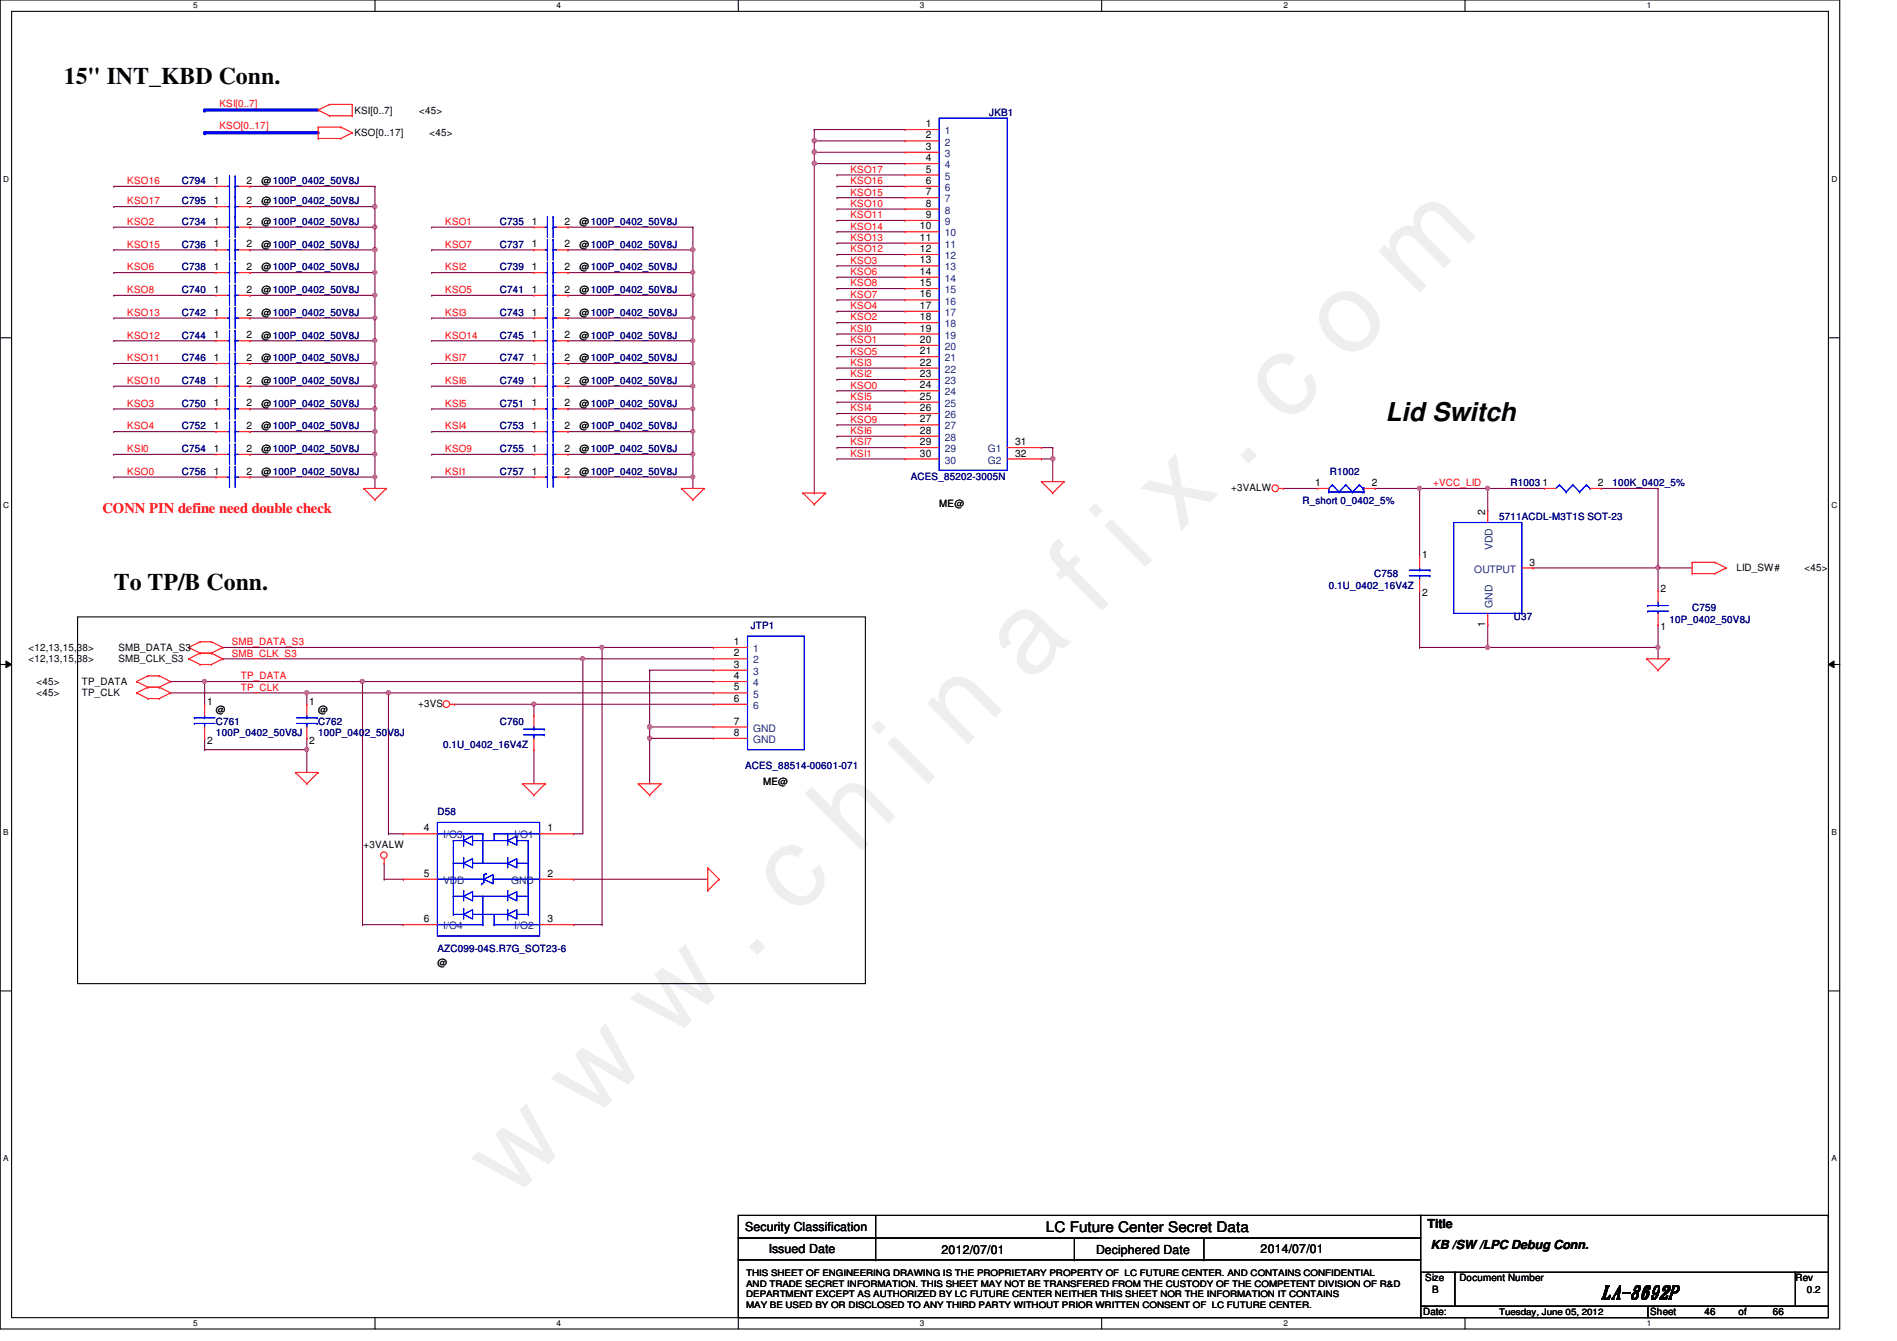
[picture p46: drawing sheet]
<svg xmlns="http://www.w3.org/2000/svg" width="297mm" height="210mm" viewBox="0 0 297 210" stroke-linecap="round" stroke-linejoin="round" font-family="sans-serif">
<defs><g id="words">
<text font-size="17.6" fill="#f0f" x="80.1" y="188" transform="rotate(-45 80.1 188)">w w w . c h i n a f i x . c o m</text>
<text font-size="4.1" x="217" y="66">Lid Switch</text>
<g font-size="3.7">
<text x="10" y="13.2">15&quot; INT_KBD Conn.</text>
<text x="17.8" y="92.3">To TP/B Conn.</text>
</g>
<text font-size="2.8" x="250.8" y="203.2">LA-8692P</text>
<text font-size="2.3" fill="#f00" x="16" y="80.3">CONN PIN define need double check</text>
<text font-size="2.3" x="163.8" y="192.9">LC Future Center Secret Data</text>
<g font-size="1.9">
<text x="116.7" y="192.7">Security Classification</text>
<text x="120.4" y="196.1">Issued Date</text>
<text x="147.4" y="196.3">2012/07/01</text>
<text x="171.6" y="196.3">Deciphered Date</text>
<text x="197.4" y="196.1">2014/07/01</text>
<text x="223.5" y="192.2">Title</text>
<text x="224.1" y="195.6">KB /SW /LPC Debug Conn.</text>
</g>
<g font-size="1.6" fill="#f00">
<text x="34.4" y="16.7">KSI[0..7]</text>
<text x="34.4" y="20.2">KSO[0..17]</text>
<text x="19.9" y="28.8">KSO16</text>
<text x="133.2" y="28.8">KSO16</text>
<text x="133.2" y="27.1">KSO17</text>
<text x="19.9" y="35.2">KSO2</text>
<text x="19.9" y="32">KSO17</text>
<text x="69.7" y="35.2">KSO1</text>
<text x="133.2" y="34.2">KSO11</text>
<text x="133.2" y="30.6">KSO15</text>
<text x="133.2" y="35.9">KSO14</text>
<text x="133.2" y="32.4">KSO10</text>
<text x="19.9" y="38.8">KSO15</text>
<text x="69.7" y="38.8">KSO7</text>
<text x="133.2" y="39.5">KSO12</text>
<text x="133.2" y="41.3">KSO3</text>
<text x="133.2" y="37.7">KSO13</text>
<text x="19.9" y="42.3">KSO6</text>
<text x="19.9" y="45.9">KSO8</text>
<text x="69.7" y="42.3">KSI2</text>
<text x="69.7" y="45.9">KSO5</text>
<text x="133.2" y="46.6">KSO7</text>
<text x="133.2" y="43.1">KSO6</text>
<text x="133.2" y="44.8">KSO8</text>
<text x="19.9" y="49.4">KSO13</text>
<text x="19.9" y="53">KSO12</text>
<text x="69.7" y="49.4">KSI3</text>
<text x="69.7" y="53">KSO14</text>
<text x="133.2" y="53.7">KSO1</text>
<text x="133.2" y="51.9">KSI0</text>
<text x="133.2" y="48.4">KSO4</text>
<text x="133.2" y="50.2">KSO2</text>
<text x="19.9" y="56.6">KSO11</text>
<text x="69.7" y="56.6">KSI7</text>
<text x="133.2" y="55.5">KSO5</text>
<text x="133.2" y="57.3">KSI3</text>
<text x="133.2" y="59.1">KSI2</text>
<text x="19.9" y="60.1">KSO10</text>
<text x="19.9" y="63.7">KSO3</text>
<text x="69.7" y="60.1">KSI6</text>
<text x="69.7" y="63.7">KSI5</text>
<text x="133.2" y="60.8">KSO0</text>
<text x="133.2" y="62.6">KSI5</text>
<text x="133.2" y="64.4">KSI4</text>
<text x="19.9" y="67.2">KSO4</text>
<text x="19.9" y="70.8">KSI0</text>
<text x="69.7" y="67.2">KSI4</text>
<text x="69.7" y="70.8">KSO9</text>
<text x="133.2" y="67.9">KSI6</text>
<text x="133.2" y="69.7">KSI7</text>
<text x="133.2" y="66.2">KSO9</text>
<text x="133.2" y="71.5">KSI1</text>
<text x="19.9" y="74.3">KSO0</text>
<text x="69.7" y="74.3">KSI1</text>
<text x="224.4" y="76.1">+VCC_LID</text>
<text x="36.3" y="101">SMB_DATA_S3</text>
<text x="36.3" y="102.8">SMB_CLK_S3</text>
<text x="37.7" y="106.3">TP_DATA</text>
<text x="37.7" y="108.1">TP_CLK</text>
</g>
<g font-size="1.6">
<text x="55.5" y="17.8">KSI[0..7]</text>
<text x="65.7" y="17.8">&lt;45&gt;</text>
<text x="55.5" y="21.3">KSO[0..17]</text>
<text x="67.3" y="21.3">&lt;45&gt;</text>
<text x="144.9" y="19.9">1</text>
<text x="144.9" y="21.7">2</text>
<text x="144.9" y="23.5">3</text>
<text x="33.5" y="28.8">1</text>
<text x="38.6" y="28.8">2</text>
<text x="40.9" y="28.8">@100P_0402_50V8J</text>
<text x="144.9" y="25.2">4</text>
<text x="144.9" y="27">5</text>
<text x="144.9" y="28.8">6</text>
<text x="33.5" y="32">1</text>
<text x="33.5" y="35.2">1</text>
<text x="38.6" y="32">2</text>
<text x="38.6" y="35.2">2</text>
<text x="40.9" y="32">@100P_0402_50V8J</text>
<text x="40.9" y="35.2">@100P_0402_50V8J</text>
<text x="83.3" y="35.2">1</text>
<text x="88.4" y="35.2">2</text>
<text x="90.7" y="35.2">@100P_0402_50V8J</text>
<text x="144.1" y="35.9">10</text>
<text x="144.9" y="30.6">7</text>
<text x="144.9" y="32.3">8</text>
<text x="144.9" y="34.1">9</text>
<text x="33.5" y="38.7">1</text>
<text x="38.6" y="38.7">2</text>
<text x="40.9" y="38.8">@100P_0402_50V8J</text>
<text x="83.3" y="38.7">1</text>
<text x="88.4" y="38.7">2</text>
<text x="90.7" y="38.8">@100P_0402_50V8J</text>
<text x="144.1" y="37.7">11</text>
<text x="144.1" y="39.5">12</text>
<text x="144.1" y="41.2">13</text>
<text x="33.5" y="45.8">1</text>
<text x="33.5" y="42.3">1</text>
<text x="38.6" y="45.8">2</text>
<text x="38.6" y="42.3">2</text>
<text x="40.9" y="45.9">@100P_0402_50V8J</text>
<text x="40.9" y="42.3">@100P_0402_50V8J</text>
<text x="83.3" y="42.3">1</text>
<text x="83.3" y="45.8">1</text>
<text x="88.4" y="42.3">2</text>
<text x="88.4" y="45.8">2</text>
<text x="90.7" y="42.3">@100P_0402_50V8J</text>
<text x="90.7" y="45.9">@100P_0402_50V8J</text>
<text x="144.1" y="43">14</text>
<text x="144.1" y="44.8">15</text>
<text x="144.1" y="46.6">16</text>
<text x="33.5" y="53">1</text>
<text x="33.5" y="49.4">1</text>
<text x="38.6" y="53">2</text>
<text x="38.6" y="49.4">2</text>
<text x="40.9" y="53">@100P_0402_50V8J</text>
<text x="40.9" y="49.4">@100P_0402_50V8J</text>
<text x="83.3" y="49.4">1</text>
<text x="83.3" y="53">1</text>
<text x="88.4" y="49.4">2</text>
<text x="88.4" y="53">2</text>
<text x="90.7" y="49.4">@100P_0402_50V8J</text>
<text x="90.7" y="53">@100P_0402_50V8J</text>
<text x="144.1" y="48.3">17</text>
<text x="144.1" y="50.1">18</text>
<text x="144.1" y="51.9">19</text>
<text x="144.1" y="53.7">20</text>
<text x="33.5" y="56.5">1</text>
<text x="38.6" y="56.5">2</text>
<text x="40.9" y="56.6">@100P_0402_50V8J</text>
<text x="83.3" y="56.5">1</text>
<text x="88.4" y="56.5">2</text>
<text x="90.7" y="56.6">@100P_0402_50V8J</text>
<text x="144.1" y="55.5">21</text>
<text x="144.1" y="57.2">22</text>
<text x="144.1" y="59">23</text>
<text x="33.5" y="60.1">1</text>
<text x="33.5" y="63.6">1</text>
<text x="38.6" y="60.1">2</text>
<text x="38.6" y="63.6">2</text>
<text x="40.9" y="60.1">@100P_0402_50V8J</text>
<text x="40.9" y="63.7">@100P_0402_50V8J</text>
<text x="83.3" y="60.1">1</text>
<text x="83.3" y="63.6">1</text>
<text x="88.4" y="60.1">2</text>
<text x="88.4" y="63.6">2</text>
<text x="90.7" y="60.1">@100P_0402_50V8J</text>
<text x="90.7" y="63.7">@100P_0402_50V8J</text>
<text x="144.1" y="60.8">24</text>
<text x="144.1" y="62.6">25</text>
<text x="144.1" y="64.3">26</text>
<text x="33.5" y="67.2">1</text>
<text x="33.5" y="70.7">1</text>
<text x="38.6" y="67.2">2</text>
<text x="38.6" y="70.7">2</text>
<text x="40.9" y="67.2">@100P_0402_50V8J</text>
<text x="40.9" y="70.8">@100P_0402_50V8J</text>
<text x="83.3" y="67.2">1</text>
<text x="83.3" y="70.7">1</text>
<text x="88.4" y="67.2">2</text>
<text x="88.4" y="70.7">2</text>
<text x="90.7" y="67.2">@100P_0402_50V8J</text>
<text x="90.7" y="70.8">@100P_0402_50V8J</text>
<text x="144.1" y="66.1">27</text>
<text x="144.1" y="67.9">28</text>
<text x="144.1" y="69.7">29</text>
<text x="144.1" y="71.5">30</text>
<text x="159" y="69.7">31</text>
<text x="159" y="71.5">32</text>
<text x="33.5" y="74.3">1</text>
<text x="38.6" y="74.3">2</text>
<text x="40.9" y="74.3">@100P_0402_50V8J</text>
<text x="83.3" y="74.3">1</text>
<text x="88.4" y="74.3">2</text>
<text x="90.7" y="74.3">@100P_0402_50V8J</text>
<text x="192.8" y="76.8">+3VALW</text>
<text x="205.9" y="76.1">1</text>
<text x="214.8" y="76.1">2</text>
<text x="241.5" y="76.1">1</text>
<text x="250.2" y="76.1">2</text>
<text x="147.1" y="79.3">ME@</text>
<text x="232.6" y="80.6" transform="rotate(-90 232.6 80.6)">2</text>
<text x="222.7" y="87.3">1</text>
<text x="239.5" y="88.5">3</text>
<text x="271.9" y="89.5">LID_SW#</text>
<text x="282.6" y="89.5">&lt;45&gt;</text>
<text x="222.7" y="93.3">2</text>
<text x="260" y="92.6">2</text>
<text x="4.5" y="101.9">&lt;12,13,15,38&gt;</text>
<text x="18.5" y="101.9">SMB_DATA_S3</text>
<text x="114.9" y="101">1</text>
<text x="232.6" y="98.1" transform="rotate(-90 232.6 98.1)">1</text>
<text x="260" y="98.7">1</text>
<text x="4.5" y="103.7">&lt;12,13,15,38&gt;</text>
<text x="5.7" y="107.2">&lt;45&gt;</text>
<text x="12.8" y="107.2">TP_DATA</text>
<text x="18.5" y="103.7">SMB_CLK_S3</text>
<text x="114.9" y="102.7">2</text>
<text x="114.9" y="104.5">3</text>
<text x="114.9" y="106.3">4</text>
<text x="5.7" y="109">&lt;45&gt;</text>
<text x="12.8" y="109">TP_CLK</text>
<text x="32.4" y="110.4">1</text>
<text x="33.8" y="111.7">@</text>
<text x="48.4" y="110.4">1</text>
<text x="49.8" y="111.7">@</text>
<text x="65.5" y="110.6">+3VS</text>
<text x="114.9" y="108.1">5</text>
<text x="114.9" y="109.9">6</text>
<text x="114.9" y="113.4">7</text>
<text x="32.4" y="116.5">2</text>
<text x="48.4" y="116.5">2</text>
<text x="114.9" y="115.2">8</text>
<text x="119.5" y="122.9">ME@</text>
<text x="66.4" y="130.1">4</text>
<text x="85.7" y="130.1">1</text>
<text x="56.9" y="132.7">+3VALW</text>
<text x="66.4" y="137.2">5</text>
<text x="85.7" y="137.2">2</text>
<text x="66.4" y="144.4">6</text>
<text x="85.7" y="144.4">3</text>
<text x="68.5" y="151.1">@</text>
<text x="223.2" y="200.6">Size</text>
<text x="224.2" y="202.4">B</text>
<text x="228.5" y="200.6">Document Number</text>
<text x="281.1" y="200.6">Rev</text>
<text x="282.9" y="202.4">0.2</text>
<text x="222.8" y="205.9">Date:</text>
<text x="258.4" y="205.9">Sheet</text>
<text x="266.9" y="205.9">46</text>
<text x="272.2" y="205.9">of</text>
<text x="277.6" y="205.9">66</text>
</g>
<g font-size="1.6" fill="#004080">
<text x="148" y="21">1</text>
<text x="148" y="22.8">2</text>
<text x="148" y="24.6">3</text>
<text x="148" y="26.3">4</text>
<text x="148" y="28.1">5</text>
<text x="148" y="29.9">6</text>
<text x="148" y="31.7">7</text>
<text x="148" y="33.4">8</text>
<text x="148" y="35.2">9</text>
<text x="148" y="37">10</text>
<text x="148" y="38.8">11</text>
<text x="148" y="40.6">12</text>
<text x="148" y="42.3">13</text>
<text x="148" y="44.1">14</text>
<text x="148" y="45.9">15</text>
<text x="148" y="47.7">16</text>
<text x="148" y="49.4">17</text>
<text x="148" y="51.2">18</text>
<text x="148" y="53">19</text>
<text x="148" y="54.8">20</text>
<text x="148" y="56.6">21</text>
<text x="148" y="58.3">22</text>
<text x="148" y="60.1">23</text>
<text x="148" y="61.9">24</text>
<text x="148" y="63.7">25</text>
<text x="148" y="65.4">26</text>
<text x="148" y="67.2">27</text>
<text x="148" y="69">28</text>
<text x="148" y="70.8">29</text>
<text x="154.7" y="70.8">G1</text>
<text x="148" y="72.6">30</text>
<text x="154.7" y="72.6">G2</text>
<text x="230.8" y="89.6">OUTPUT</text>
<text x="233.7" y="86.1" transform="rotate(-90 233.7 86.1)">VDD</text>
<text x="233.7" y="95.1" transform="rotate(-90 233.7 95.1)">GND</text>
<text x="117.9" y="102.1">1</text>
<text x="117.9" y="103.8">2</text>
<text x="117.9" y="105.6">3</text>
<text x="117.9" y="107.4">4</text>
<text x="117.9" y="109.2">5</text>
<text x="117.9" y="111">6</text>
<text x="117.9" y="116.3">GND</text>
<text x="117.9" y="114.5">GND</text>
<text x="69.4" y="131.2">I/O3</text>
<text x="80.5" y="131.2">I/O1</text>
<text x="69.4" y="138.3">VDD</text>
<text x="80" y="138.3">GND</text>
<text x="69.4" y="145.5">I/O4</text>
<text x="80.5" y="145.5">I/O2</text>
</g>
<g font-size="1.6" fill="#000080">
<text x="154.9" y="18.2">JKB1</text>
<text x="28.5" y="28.8">C794</text>
<text x="28.5" y="32">C795</text>
<text x="28.5" y="35.2">C734</text>
<text x="78.3" y="35.2">C735</text>
<text x="28.5" y="38.8">C736</text>
<text x="78.3" y="38.8">C737</text>
<text x="28.5" y="45.9">C740</text>
<text x="28.5" y="42.3">C738</text>
<text x="78.3" y="42.3">C739</text>
<text x="78.3" y="45.9">C741</text>
<text x="28.5" y="53">C744</text>
<text x="28.5" y="49.4">C742</text>
<text x="78.3" y="49.4">C743</text>
<text x="78.3" y="53">C745</text>
<text x="28.5" y="56.6">C746</text>
<text x="78.3" y="56.6">C747</text>
<text x="28.5" y="60.1">C748</text>
<text x="28.5" y="63.7">C750</text>
<text x="78.3" y="60.1">C749</text>
<text x="78.3" y="63.7">C751</text>
<text x="28.5" y="67.2">C752</text>
<text x="28.5" y="70.8">C754</text>
<text x="78.3" y="67.2">C753</text>
<text x="78.3" y="70.8">C755</text>
<text x="28.5" y="74.3">C756</text>
<text x="78.3" y="74.3">C757</text>
<text x="142.6" y="75.1">ACES_85202-3005N</text>
<text x="208.2" y="74.3">R1002</text>
<text x="236.5" y="76.1">R1003</text>
<text x="252.5" y="76.1">100K_0402_5%</text>
<text x="204" y="79">R_short 0_0402_5%</text>
<text x="234.7" y="81.4">5711ACDL-M3T1S SOT-23</text>
<text x="208.1" y="92.1">0.1U_0402_16V4Z</text>
<text x="215.2" y="90.3">C758</text>
<text x="265" y="95.7">C759</text>
<text x="117.6" y="98.5">JTP1</text>
<text x="237.1" y="97.1">U37</text>
<text x="261.4" y="97.5">10P_0402_50V8J</text>
<text x="33.8" y="113.5">C761</text>
<text x="49.8" y="113.5">C762</text>
<text x="78.3" y="113.5">C760</text>
<text x="33.8" y="115.2">100P_0402_50V8J</text>
<text x="49.8" y="115.2">100P_0402_50V8J</text>
<text x="69.4" y="117">0.1U_0402_16V4Z</text>
<text x="116.7" y="120.4">ACES_88514-00601-071</text>
<text x="68.5" y="127.5">D58</text>
<text x="68.5" y="149">AZC099-04S.R7G_SOT23-6</text>
</g>
<g font-size="1.4">
<text x="116.8" y="199.7">THIS SHEET OF ENGINEERING DRAWING IS THE PROPRIETARY PROPERTY OF LC FUTURE CENTER. AND CONTAINS CONFIDENTIAL</text>
<text x="116.8" y="201.4">AND TRADE SECRET INFORMATION. THIS SHEET MAY NOT BE TRANSFERED FROM THE CUSTODY OF THE COMPETENT DIVISION OF R&amp;D</text>
<text x="116.8" y="203">DEPARTMENT EXCEPT AS AUTHORIZED BY LC FUTURE CENTER NEITHER THIS SHEET NOR THE INFORMATION IT CONTAINS</text>
<text x="116.8" y="204.7">MAY BE USED BY OR DISCLOSED TO ANY THIRD PARTY WITHOUT PRIOR WRITTEN CONSENT OF LC FUTURE CENTER.</text>
<text x="234.7" y="205.8">Tuesday, June 05, 2012</text>
</g>
<g font-size="1.3">
<text x="30.3" y="1.3">5</text>
<text x="87.2" y="1.3">4</text>
<text x="144.1" y="1.3">3</text>
<text x="201" y="1.3">2</text>
<text x="257.8" y="1.3">1</text>
<text x=".5" y="28.4">D</text>
<text x="286.8" y="28.4">D</text>
<text x=".5" y="79.5">C</text>
<text x="286.8" y="79.5">C</text>
<text x=".5" y="130.7">B</text>
<text x="286.8" y="130.7">B</text>
<text x=".5" y="181.8">A</text>
<text x="286.8" y="181.8">A</text>
<text x="30.3" y="207.6">5</text>
<text x="87.2" y="207.6">4</text>
<text x="144.1" y="207.6">3</text>
<text x="201" y="207.6">2</text>
<text x="257.8" y="207.6">1</text>
</g>
</g></defs>
<path d="M0 0h288.1v208h-288.1zM1.8 1.8h284.5v204.4h-284.5z" fill="none" stroke="#000" stroke-width=".17"/>
<g fill="#fff">
<path d="M30.3 .2h.6v1.4h-.6z"/>
<path d="M30.3 206.4h.6v1.4h-.6z"/>
</g>
<path d="M58.7 0v1.8M58.7 206.2v1.8" fill="none" stroke="#000" stroke-width=".17"/>
<g fill="#fff">
<path d="M87.2 .2h.6v1.4h-.6z"/>
<path d="M87.2 206.4h.6v1.4h-.6z"/>
</g>
<path d="M115.6 0v1.8M115.6 206.2v1.8" fill="none" stroke="#000" stroke-width=".17"/>
<g fill="#fff">
<path d="M144.1 .2h.6v1.4h-.6z"/>
<path d="M144.1 206.4h.6v1.4h-.6z"/>
</g>
<path d="M172.5 0v1.8M172.5 206.2v1.8" fill="none" stroke="#000" stroke-width=".17"/>
<g fill="#fff">
<path d="M201 .2h.6v1.4h-.6z"/>
<path d="M201 206.4h.6v1.4h-.6z"/>
</g>
<path d="M229.4 0v1.8M229.4 206.2v1.8" fill="none" stroke="#000" stroke-width=".17"/>
<g fill="#fff">
<path d="M257.8 .2h.7v1.4h-.7z"/>
<path d="M257.8 206.4h.7v1.4h-.7z"/>
<path d="M.5 27.3h.9v1.4h-.9z"/>
<path d="M286.8 27.3h.9v1.4h-.9z"/>
<path d="M.5 78.4h.9v1.4h-.9z"/>
<path d="M286.8 78.4h.9v1.4h-.9z"/>
</g>
<path d="M0 52.9h1.8M286.3 52.9h1.8" fill="none" stroke="#000" stroke-width=".17"/>
<g fill="#fff">
<path d="M.5 129.5h.8v1.4h-.8z"/>
<path d="M286.8 129.5h.8v1.4h-.8z"/>
</g>
<path d="M0 104h1.8M286.3 104h1.8" fill="none" stroke="#000" stroke-width=".17"/>
<path d="M.9 103.5l.9 .5-.9 .5zM286.3 104l.9-.5v1z" fill="#000"/>
<path d="M.9 103.5l.9 .5-.9 .5zM286.3 104l.9-.5v1z" fill="none" stroke="#000" stroke-width=".16"/>
<g fill="#fff">
<path d="M.5 180.6h.8v1.4h-.8z"/>
<path d="M286.8 180.6h.8v1.4h-.8z"/>
</g>
<path d="M12.1 96.6h123.4v57.4h-123.4zM0 155.1h1.8M286.3 155.1h1.8" fill="none" stroke="#000" stroke-width=".17"/>
<path d="M39.2 71.1h.1M39.2 64h.1M39.2 71.1h19.5M39.2 64h19.5" fill="none" stroke="#800040" stroke-width=".17"/>
<circle cx="58.7" cy="64" r=".32" fill="#f0f"/>
<circle cx="58.7" cy="64" r=".32" fill="none" stroke="#f0f" stroke-width=".17"/>
<path d="M39.2 35.6h.1M39.2 35.6h19.5M58.7 74.7h.1M58.7 74.7v1.8" fill="none" stroke="#800040" stroke-width=".17"/>
<circle cx="58.7" cy="35.5" r=".32" fill="#f0f"/>
<circle cx="58.7" cy="35.5" r=".32" fill="none" stroke="#f0f" stroke-width=".17"/>
<path d="M39.2 39.1h.1M39.2 39.1h19.5" fill="none" stroke="#800040" stroke-width=".17"/>
<circle cx="58.7" cy="39.1" r=".32" fill="#f0f"/>
<circle cx="58.7" cy="39.1" r=".32" fill="none" stroke="#f0f" stroke-width=".17"/>
<path d="M58.7 53.3h.1M58.7 53.3v3.6" fill="none" stroke="#800040" stroke-width=".17"/>
<circle cx="58.7" cy="53.3" r=".32" fill="#f0f"/>
<circle cx="58.7" cy="53.3" r=".32" fill="none" stroke="#f0f" stroke-width=".17"/>
<g fill="none" stroke="#800040" stroke-width=".17">
<path d="M17.8 35.6h.1M17.8 39.1h.1M17.8 35.6h16M17.8 39.1h16M17.8 42.7h.1M17.8 46.2h.1M17.8 49.8h.1M17.8 53.3h.1M17.8 56.9h.1M17.8 42.7h16M17.8 46.2h16M17.8 49.8h16"/>
<path d="M17.8 53.3h16M17.8 56.9h16M58.7 46.2h.1M58.7 46.2v3.6M17.8 60.5h.1M17.8 64h.1M17.8 67.6h.1M17.8 71.1h.1M17.8 74.7h.1M17.8 60.5h16M17.8 64h16M17.8 67.6h16"/>
<path d="M17.8 71.1h16M17.8 74.7h16M58.7 71.1h.1M58.7 71.1v3.6"/>
</g>
<circle cx="58.7" cy="71.1" r=".32" fill="#f0f"/>
<circle cx="58.7" cy="71.1" r=".32" fill="none" stroke="#f0f" stroke-width=".17"/>
<path d="M39.2 56.9h.1M39.2 56.9h19.5M39.2 67.6h.1M58.7 64h.1M58.7 64v3.6h-19.5" fill="none" stroke="#800040" stroke-width=".17"/>
<circle cx="58.7" cy="67.5" r=".32" fill="#f0f"/>
<circle cx="58.7" cy="67.5" r=".32" fill="none" stroke="#f0f" stroke-width=".17"/>
<path d="M58.7 39.1h.1M58.7 39.1v3.6M39.2 53.3h.1M39.2 53.3h19.5" fill="none" stroke="#800040" stroke-width=".17"/>
<circle cx="58.7" cy="39.1" r=".32" fill="#f0f"/>
<circle cx="58.7" cy="39.1" r=".32" fill="none" stroke="#f0f" stroke-width=".17"/>
<path d="M58.7 56.9h.1M58.7 56.9v3.6" fill="none" stroke="#800040" stroke-width=".17"/>
<circle cx="58.7" cy="60.4" r=".32" fill="#f0f"/>
<circle cx="58.7" cy="60.4" r=".32" fill="none" stroke="#f0f" stroke-width=".17"/>
<circle cx="58.7" cy="56.9" r=".32" fill="#f0f"/>
<circle cx="58.7" cy="56.9" r=".32" fill="none" stroke="#f0f" stroke-width=".17"/>
<path d="M58.7 67.6h.1M58.7 67.6v3.5" fill="none" stroke="#800040" stroke-width=".17"/>
<circle cx="58.7" cy="67.5" r=".32" fill="#f0f"/>
<circle cx="58.7" cy="67.5" r=".32" fill="none" stroke="#f0f" stroke-width=".17"/>
<path d="M58.7 42.7h.1M58.7 42.7v3.5M58.7 60.5h.1M58.7 60.5v3.5" fill="none" stroke="#800040" stroke-width=".17"/>
<circle cx="58.7" cy="42.6" r=".32" fill="#f0f"/>
<circle cx="58.7" cy="42.6" r=".32" fill="none" stroke="#f0f" stroke-width=".17"/>
<path d="M39.2 42.7h.1M39.2 42.7h19.5M39.2 74.7h.1M39.2 74.7h19.5" fill="none" stroke="#800040" stroke-width=".17"/>
<circle cx="58.7" cy="74.6" r=".32" fill="#f0f"/>
<circle cx="58.7" cy="74.6" r=".32" fill="none" stroke="#f0f" stroke-width=".17"/>
<path d="M58.7 35.6h.1M58.7 35.6v3.5M39.2 46.2h.1M39.2 46.2h19.5" fill="none" stroke="#800040" stroke-width=".17"/>
<circle cx="58.7" cy="46.2" r=".32" fill="#f0f"/>
<circle cx="58.7" cy="46.2" r=".32" fill="none" stroke="#f0f" stroke-width=".17"/>
<path d="M39.2 49.8h.1M39.2 49.8h19.5" fill="none" stroke="#800040" stroke-width=".17"/>
<circle cx="58.7" cy="49.8" r=".32" fill="#f0f"/>
<circle cx="58.7" cy="49.8" r=".32" fill="none" stroke="#f0f" stroke-width=".17"/>
<path d="M58.7 49.8h.1M58.7 49.8v3.5M39.2 60.5h.1M39.2 60.5h19.5M233 101.3h26.6M259.6 101.3h.1M259.6 101.3v1.8" fill="none" stroke="#800040" stroke-width=".17"/>
<circle cx="259.6" cy="101.3" r=".32" fill="#f0f"/>
<circle cx="259.6" cy="101.3" r=".32" fill="none" stroke="#f0f" stroke-width=".17"/>
<path d="M259.6 88.9h.1M259.6 88.9v3.6" fill="none" stroke="#800040" stroke-width=".17"/>
<circle cx="259.6" cy="88.9" r=".32" fill="#f0f"/>
<circle cx="259.6" cy="88.9" r=".32" fill="none" stroke="#f0f" stroke-width=".17"/>
<path d="M233 76.5h8.8M250.7 76.5h.1M250.7 76.5h8.9M259.6 76.5h.1M259.6 76.5v12.4M240.1 88.9h.1M240.1 88.9h24.9M259.6 88.9h.1M259.6 97.8h.1M259.6 97.8v3.5" fill="none" stroke="#800040" stroke-width=".17"/>
<path d="M32 17.2h17.8" fill="none" stroke="#00f" stroke-width=".51"/>
<circle cx="32" cy="17.2" r=".25" fill="#00f"/>
<path d="M32 20.8h17.8" fill="none" stroke="#00f" stroke-width=".51"/>
<circle cx="32" cy="20.8" r=".25" fill="#00f"/>
<path d="M39.2 32.3h.1M39.2 32.3h19.5" fill="none" stroke="#800040" stroke-width=".17"/>
<circle cx="58.7" cy="32.3" r=".33" fill="#f0f"/>
<circle cx="58.7" cy="32.3" r=".33" fill="none" stroke="#f0f" stroke-width=".17"/>
<path d="M17.8 32.3h.1M17.8 29.2h.1M17.8 32.3h16M17.8 29.2h16M39.2 29.2h.1M39.2 29.2h19.5M58.7 29.2h.1M58.7 32.3h.1M58.7 29.2v6.4M127.5 22.1h.1M127.5 22.1h14.2" fill="none" stroke="#800040" stroke-width=".17"/>
<circle cx="127.5" cy="22" r=".34" fill="#f0f"/>
<circle cx="127.5" cy="22" r=".34" fill="none" stroke="#f0f" stroke-width=".17"/>
<path d="M127.5 20.3h.1M127.5 23.8h.1M127.5 22.1h.1M127.5 20.3h14.2M127.5 23.8h14.2M127.5 20.3v5.3" fill="none" stroke="#800040" stroke-width=".17"/>
<circle cx="127.5" cy="23.8" r=".34" fill="#f0f"/>
<circle cx="127.5" cy="23.8" r=".34" fill="none" stroke="#f0f" stroke-width=".17"/>
<path d="M127.5 25.6v51.6M60.8 108.5h.1M60.8 108.5h50.9" fill="none" stroke="#800040" stroke-width=".17"/>
<circle cx="60.8" cy="108.4" r=".33" fill="#f0f"/>
<circle cx="60.8" cy="108.4" r=".33" fill="none" stroke="#f0f" stroke-width=".17"/>
<path d="M26.7 106.7h.1M26.7 108.5h.1M26.7 106.7h5.3M26.7 108.5h21.3M32 106.7h.1M32 115.6h.1M32 117.3h.1M32 106.7v3.5M32 115.6v1.7M32 117.3h16M48 108.5h.1M48 108.5v1.7" fill="none" stroke="#800040" stroke-width=".17"/>
<circle cx="48" cy="117.3" r=".32" fill="#f0f"/>
<circle cx="48" cy="117.3" r=".32" fill="none" stroke="#f0f" stroke-width=".17"/>
<path d="M48 115.6h.1M48 117.3h.1M48 115.6v5.3M56.8 106.7h.1M56.8 106.7h54.9" fill="none" stroke="#800040" stroke-width=".17"/>
<circle cx="56.7" cy="106.7" r=".33" fill="#f0f"/>
<circle cx="56.7" cy="106.7" r=".33" fill="none" stroke="#f0f" stroke-width=".17"/>
<g fill="none" stroke="#800040" stroke-width=".17">
<path d="M32 106.7h.1M32 106.7h24.8v38M60.8 108.5v22M94.3 101.3v43.4M60.2 137.6h.1M60.2 135.1v2.5M60.2 137.6h3M60.8 130.5h.1M60.8 130.5h2.4M63.2 130.5h.1M63.2 137.6h.1M56.8 144.7h.1"/>
<path d="M56.8 144.7h6.4M63.2 144.7h.1"/>
</g>
<circle cx="32" cy="106.7" r=".32" fill="#f0f"/>
<circle cx="32" cy="106.7" r=".32" fill="none" stroke="#f0f" stroke-width=".17"/>
<path d="M48 108.5h.1M48 108.5h12.8" fill="none" stroke="#800040" stroke-width=".17"/>
<circle cx="48" cy="108.4" r=".32" fill="#f0f"/>
<circle cx="48" cy="108.4" r=".32" fill="none" stroke="#f0f" stroke-width=".17"/>
<path d="M34.9 101.3h.1M34.9 103.1h.1M34.9 101.3h59.4M34.9 103.1h56.4" fill="none" stroke="#800040" stroke-width=".17"/>
<g fill="none" stroke="#f00" stroke-width=".17">
<path d="M49.8 17.2h.1M49.8 19.9h.1M49.8 17.2l1.8 .9M49.8 19.9h3.6M49.8 19.9v1.8M51.6 16.3h.1M51.6 18.1h.1M51.6 16.3l-1.8 .9M51.6 16.3h3.6M51.6 18.1h3.6M53.4 19.9h.1M53.4 19.9l1.8 .9"/>
<path d="M55.2 16.3h.1M55.2 18.1h.1M55.2 16.3v1.8M33.8 32.3h.1M33.8 29.2h.1M33.8 39.1h.1M33.8 35.6h.1M33.8 32.3h1.8M33.8 29.2h1.8M33.8 39.1h1.8M33.8 35.6h1.8M37.4 32.3h1.8"/>
<path d="M37.4 29.2h1.8M37.4 39.1h1.8M37.4 35.6h1.8M39.2 32.3h.1M39.2 29.2h.1M39.2 39.1h.1M39.2 35.6h.1M49.8 21.7h.1M49.8 21.7h3.6M53.4 21.7h.1M55.2 20.8h.1M55.2 20.8l-1.8 .9"/>
<path d="M141.7 20.3h.1M141.7 22.1h.1M141.7 23.8h.1M141.7 20.3h5.4M141.7 22.1h5.4M141.7 23.8h5.4M33.8 53.3h.1M33.8 49.8h.1M33.8 46.2h.1M33.8 42.7h.1M33.8 56.9h.1M33.8 53.3h1.8"/>
<path d="M33.8 49.8h1.8M33.8 46.2h1.8M33.8 42.7h1.8M33.8 56.9h1.8M37.4 53.3h1.8M37.4 49.8h1.8M37.4 46.2h1.8M37.4 42.7h1.8M37.4 56.9h1.8M39.2 53.3h.1M39.2 49.8h.1M39.2 46.2h.1"/>
<path d="M39.2 42.7h.1M39.2 56.9h.1M33.8 67.6h.1M33.8 74.7h.1M33.8 60.5h.1M33.8 64h.1M33.8 71.1h.1M33.8 67.6h1.8M33.8 74.7h1.8M33.8 60.5h1.8M33.8 64h1.8M33.8 71.1h1.8"/>
<path d="M37.4 67.6h1.8M37.4 74.7h1.8M37.4 60.5h1.8M37.4 64h1.8M37.4 71.1h1.8M39.2 67.6h.1M39.2 74.7h.1M39.2 60.5h.1M39.2 64h.1M39.2 71.1h.1M56.9 76.5h.1M56.9 76.5h3.6"/>
<path d="M56.9 76.5l1.8 1.7M58.7 78.2h.1M60.5 76.5h.1M60.5 76.5l-1.8 1.7M241.8 76.5h.1M241.8 76.5h1.8M249 76.5h1.7M250.7 76.5h.1M238.3 88.9h1.8M240.1 88.9h.1M259.6 97.8h.1M259.6 92.5h.1"/>
<path d="M259.6 92.5v1.7M259.6 96v1.8M265 89.8h.1M265 88h.1M265 88h3.5M265 89.8h3.5M265 88v1.8M268.5 88h.1M268.5 89.8h.1M268.5 88l1.8 .9M270.3 88.9h.1M270.3 88.9l-1.8 .9"/>
<path d="M21.4 108.5h.1M21.4 106.7h.1M21.4 108.5l1.8 .8M21.4 106.7l1.8 .9M23.2 107.6h.1M23.2 109.3h.1M23.2 105.8h.1M23.2 107.6l-1.8 .9M23.2 107.6h1.7M23.2 109.3h1.7M23.2 105.8l-1.8 .9M23.2 105.8h1.7"/>
<path d="M24.9 107.6h.1M24.9 109.3h.1M24.9 105.8h.1M24.9 107.6l1.8 .9M24.9 105.8l1.8 .9M26.7 108.5h.1M26.7 106.7h.1M26.7 108.5l-1.8 .8M26.7 106.7l-1.8 .9M29.5 101.3h.1M29.5 103.1h.1M29.5 101.3l1.8 .9"/>
<path d="M29.5 103.1l1.8 .9M31.3 100.5h.1M31.3 102.2h.1M31.3 104h.1M31.3 100.5h1.8M31.3 100.5l-1.8 .8M31.3 102.2h1.8M31.3 102.2l-1.8 .9M31.3 104h1.8M32 110.2h.1M32 115.6h.1M32 110.2v1.8"/>
<path d="M32 113.8v1.8M33.1 100.5h.1M33.1 102.2h.1M33.1 104h.1M33.1 100.5l1.8 .8M33.1 102.2l1.8 .9M34.9 101.3h.1M34.9 103.1h.1M34.9 101.3l-1.8 .9M34.9 103.1l-1.8 .9M48 110.2h.1M48 115.6h.1"/>
<path d="M48 110.2v1.8M48 113.8v1.8M257.8 103.1h.1M257.8 103.1h3.6M257.8 103.1l1.8 1.8M259.6 104.9h.1M261.4 103.1h.1M261.4 103.1l-1.8 1.8M46.3 120.9h.1M46.3 120.9h3.5M46.3 120.9l1.7 1.8M48 122.7h.1"/>
<path d="M49.8 120.9h.1M49.8 120.9l-1.8 1.8M60.2 135.1h.1M60.2 134.4v.7M63.2 137.6h.1M63.2 130.5h.1M63.2 137.6h5.3M63.2 130.5h5.3M63.2 144.7h.1M63.2 144.7h5.3"/>
<circle cx="60.1" cy="133.9" r=".51"/>
</g>
<g fill="none" stroke="#000" stroke-width=".17">
<path d="M115.6 190.2h106.9v3.6h-106.9zM115.6 193.8h106.9v3.4h-106.9zM115.6 197.2h106.9v9h-106.9zM137.1 197.2h.1M137.1 193.8v3.4M168.2 197.2h.1M168.2 193.8v3.4M188.5 197.2h.1M188.5 193.8v3.4M222.3 190.2h64M222.5 199.1h5.3v5.4h-5.3zM227.8 199.1h53.3v5.4h-53.3z"/>
<path d="M281.1 199.1h5.2v5.4h-5.2zM286.3 190.2h.1M286.3 190.2v8.9M222.5 204.5h35.5v1.7h-35.5zM258 204.5h28.3v1.7h-28.3z"/>
</g>
<g fill="none" stroke="#00f" stroke-width=".17">
<path d="M147.1 18.5h10.6v55.1h-10.6zM35.6 32.3h.3M35.6 29.2h.3M35.6 39.1h.3M35.6 35.6h.3M35.9 32.3h.1M35.9 30.8h.1M35.9 29.2h.1M35.9 27.6h.1M35.9 39.1h.1M35.9 37.5h.1M35.9 35.6h.1"/>
<path d="M35.9 34h.1M35.9 27.6v9.6M35.9 37.5v3.2M36.8 30.8h.1M36.8 32.3h.1M36.8 27.6h.1M36.8 29.2h.1M36.8 37.5h.1M36.8 39.1h.1M36.8 34h.1M36.8 35.6h.1M36.8 27.6v9.6"/>
<path d="M36.8 37.5v3.2M36.8 32.3h.6M36.8 29.2h.6M36.8 39.1h.6M36.8 35.6h.6M35.6 53.3h.3M35.6 49.8h.3M35.6 46.2h.3M35.6 42.7h.3M35.6 56.9h.3M35.9 53.3h.1M35.9 51.7h.1"/>
<path d="M35.9 58.8h.1M35.9 49.8h.1M35.9 48.2h.1M35.9 46.2h.1M35.9 44.6h.1M35.9 42.7h.1M35.9 41.1h.1M35.9 56.9h.1M35.9 55.3h.1M35.9 41.1v3.2M35.9 44.6v3.2M35.9 48.2v3.2"/>
<path d="M35.9 51.7v3.2M35.9 55.3v3.2M35.9 58.8v3.3M36.8 51.7h.1M36.8 53.3h.1M36.8 58.8h.1M36.8 48.2h.1M36.8 49.8h.1M36.8 44.6h.1M36.8 46.2h.1M36.8 41.1h.1M36.8 42.7h.1"/>
<path d="M36.8 55.3h.1M36.8 56.9h.1M36.8 41.1v3.2M36.8 44.6v3.2M36.8 48.2v3.2M36.8 51.7v3.2M36.8 55.3v3.2M36.8 58.8v3.3M36.8 53.3h.6M36.8 49.8h.6M36.8 46.2h.6M36.8 42.7h.6"/>
<path d="M36.8 56.9h.6M35.6 67.6h.3M35.6 74.7h.3M35.6 60.5h.3M35.6 64h.3M35.6 71.1h.3M35.9 67.6h.1M35.9 66h.1M35.9 74.7h.1M35.9 73.1h.1M35.9 60.5h.1M35.9 64h.1"/>
<path d="M35.9 62.4h.1M35.9 71.1h.1M35.9 69.5h.1M35.9 62.4v3.2M35.9 66v3.2M35.9 69.5v3.2M35.9 73.1v3.2M36.8 66h.1M36.8 67.6h.1M36.8 73.1h.1M36.8 74.7h.1M36.8 60.5h.1"/>
<path d="M36.8 62.4h.1M36.8 64h.1M36.8 69.5h.1M36.8 71.1h.1M36.8 67.6h.6M36.8 62.4v3.2M36.8 66v3.2M36.8 69.5v3.2M36.8 73.1v3.2M36.8 74.7h.6M36.8 60.5h.6M36.8 64h.6"/>
<path d="M36.8 71.1h.6M244.2 75.9h.1M244.2 75.9l-.6 .6M244.2 75.9l1 1.1M245.2 77h.1M246.3 75.9h.1M246.3 75.9l-1.1 1.1M246.3 75.9l1 1.1M247.3 77h.1M248.4 75.9h.1M248.4 75.9l-1.1 1.1M248.4 75.9l.6 .6"/>
<path d="M249 76.5h.1M227.6 81.8h10.7v14.2h-10.7zM258 94.8h.1M258 95.7h.1M258 94.8h3.2M258 95.7h3.2M259.6 95.7h.1M259.6 94.8h.1M259.6 94.2v.6M259.6 95.7v.3M30.4 113.2h.1M30.4 112.4h.1"/>
<path d="M30.4 113.2h3.3M30.4 112.4h3.3M32 112.4h.1M32 113.2h.1M32 112v.4M32 113.2v.6M46.4 113.2h3.3M46.4 112.4h3.3M48 112.4h.1M48 113.2h.1M48 112v.4M48 113.2v.6"/>
<path d="M49.7 113.2h.1M49.7 112.4h.1"/>
</g>
<circle cx="58.7" cy="64" r=".32" fill="#f0f"/>
<circle cx="58.7" cy="64" r=".32" fill="none" stroke="#f0f" stroke-width=".17"/>
<circle cx="58.7" cy="35.5" r=".32" fill="#f0f"/>
<circle cx="58.7" cy="35.5" r=".32" fill="none" stroke="#f0f" stroke-width=".17"/>
<circle cx="58.7" cy="39.1" r=".32" fill="#f0f"/>
<circle cx="58.7" cy="39.1" r=".32" fill="none" stroke="#f0f" stroke-width=".17"/>
<circle cx="58.7" cy="53.3" r=".32" fill="#f0f"/>
<circle cx="58.7" cy="53.3" r=".32" fill="none" stroke="#f0f" stroke-width=".17"/>
<circle cx="58.7" cy="71.1" r=".32" fill="#f0f"/>
<circle cx="58.7" cy="71.1" r=".32" fill="none" stroke="#f0f" stroke-width=".17"/>
<circle cx="58.7" cy="67.5" r=".32" fill="#f0f"/>
<circle cx="58.7" cy="67.5" r=".32" fill="none" stroke="#f0f" stroke-width=".17"/>
<circle cx="58.7" cy="39.1" r=".32" fill="#f0f"/>
<circle cx="58.7" cy="39.1" r=".32" fill="none" stroke="#f0f" stroke-width=".17"/>
<circle cx="58.7" cy="60.4" r=".32" fill="#f0f"/>
<circle cx="58.7" cy="60.4" r=".32" fill="none" stroke="#f0f" stroke-width=".17"/>
<circle cx="58.7" cy="56.9" r=".32" fill="#f0f"/>
<circle cx="58.7" cy="56.9" r=".32" fill="none" stroke="#f0f" stroke-width=".17"/>
<circle cx="58.7" cy="67.5" r=".32" fill="#f0f"/>
<circle cx="58.7" cy="67.5" r=".32" fill="none" stroke="#f0f" stroke-width=".17"/>
<circle cx="58.7" cy="42.6" r=".32" fill="#f0f"/>
<circle cx="58.7" cy="42.6" r=".32" fill="none" stroke="#f0f" stroke-width=".17"/>
<circle cx="58.7" cy="74.6" r=".32" fill="#f0f"/>
<circle cx="58.7" cy="74.6" r=".32" fill="none" stroke="#f0f" stroke-width=".17"/>
<circle cx="58.7" cy="46.2" r=".32" fill="#f0f"/>
<circle cx="58.7" cy="46.2" r=".32" fill="none" stroke="#f0f" stroke-width=".17"/>
<circle cx="58.7" cy="49.8" r=".32" fill="#f0f"/>
<circle cx="58.7" cy="49.8" r=".32" fill="none" stroke="#f0f" stroke-width=".17"/>
<circle cx="259.6" cy="101.3" r=".32" fill="#f0f"/>
<circle cx="259.6" cy="101.3" r=".32" fill="none" stroke="#f0f" stroke-width=".17"/>
<circle cx="259.6" cy="88.9" r=".32" fill="#f0f"/>
<circle cx="259.6" cy="88.9" r=".32" fill="none" stroke="#f0f" stroke-width=".17"/>
<circle cx="58.7" cy="32.3" r=".33" fill="#f0f"/>
<circle cx="58.7" cy="32.3" r=".33" fill="none" stroke="#f0f" stroke-width=".17"/>
<circle cx="127.5" cy="22" r=".34" fill="#f0f"/>
<circle cx="127.5" cy="22" r=".34" fill="none" stroke="#f0f" stroke-width=".17"/>
<circle cx="127.5" cy="23.8" r=".34" fill="#f0f"/>
<circle cx="127.5" cy="23.8" r=".34" fill="none" stroke="#f0f" stroke-width=".17"/>
<circle cx="60.8" cy="108.4" r=".33" fill="#f0f"/>
<circle cx="60.8" cy="108.4" r=".33" fill="none" stroke="#f0f" stroke-width=".17"/>
<circle cx="48" cy="117.3" r=".32" fill="#f0f"/>
<circle cx="48" cy="117.3" r=".32" fill="none" stroke="#f0f" stroke-width=".17"/>
<circle cx="56.7" cy="106.7" r=".33" fill="#f0f"/>
<circle cx="56.7" cy="106.7" r=".33" fill="none" stroke="#f0f" stroke-width=".17"/>
<circle cx="32" cy="106.7" r=".32" fill="#f0f"/>
<circle cx="32" cy="106.7" r=".32" fill="none" stroke="#f0f" stroke-width=".17"/>
<circle cx="48" cy="108.4" r=".32" fill="#f0f"/>
<circle cx="48" cy="108.4" r=".32" fill="none" stroke="#f0f" stroke-width=".17"/>
<use href="#words"/>
</svg>
